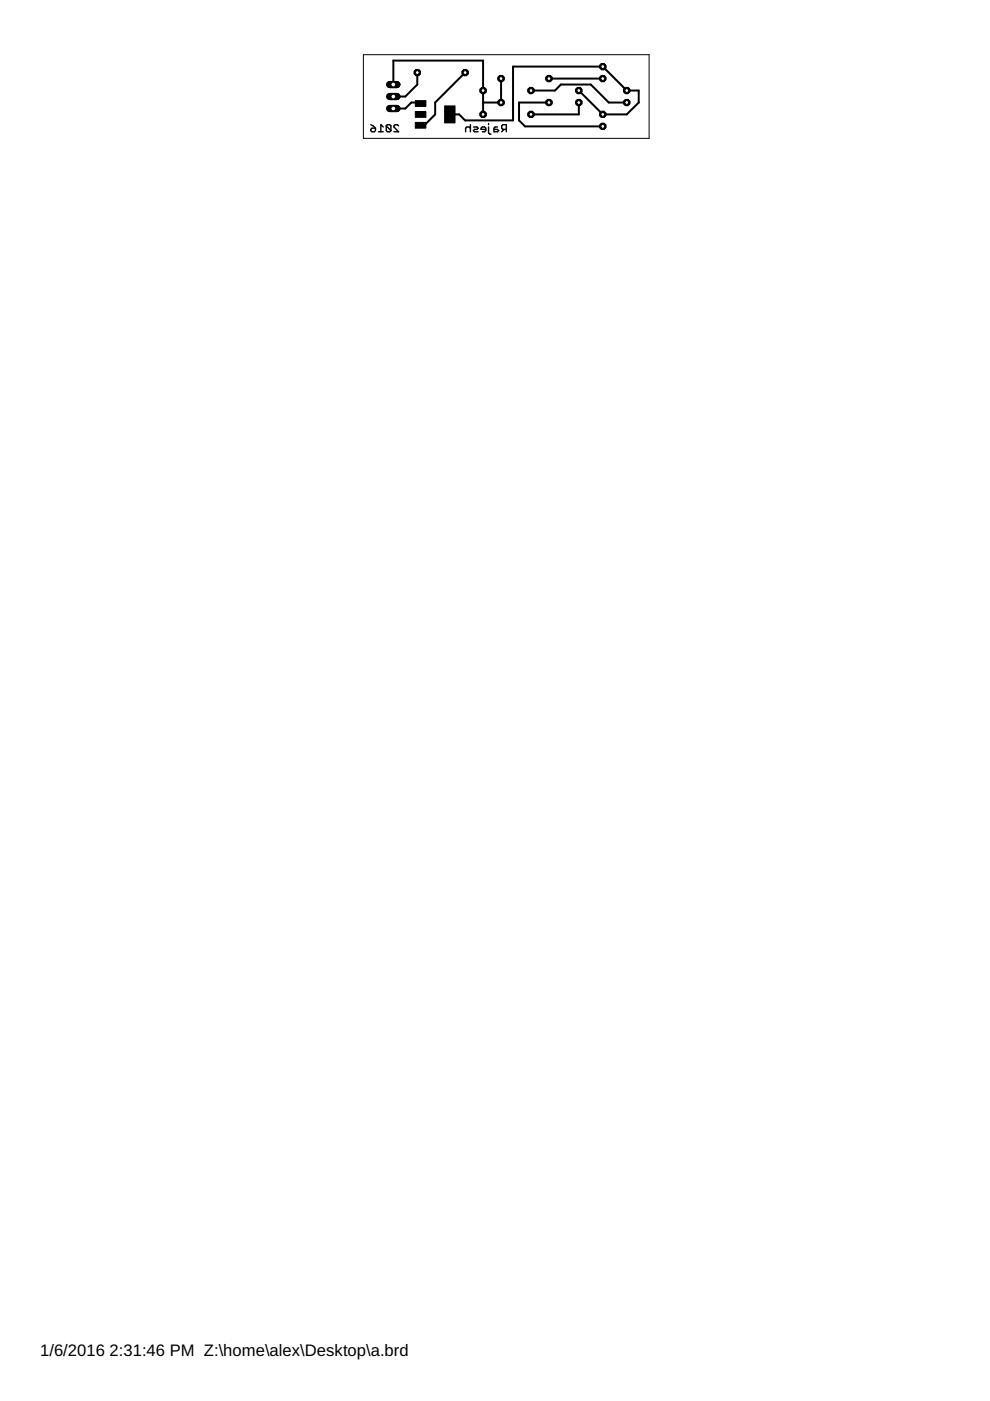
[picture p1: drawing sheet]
<svg xmlns="http://www.w3.org/2000/svg" width="210mm" height="297mm" viewBox="0 0 210 297" stroke-linecap="round" stroke-linejoin="round" font-family="sans-serif">
<defs><g id="words">
<g font-size="3.9">
<text x="8.5" y="287.5">1/6/2016</text>
<text x="23.2" y="287.5">2:31:46 PM Z:\home\alex\Desktop\a.brd</text>
</g>
</g></defs>
<g fill="none" stroke="#000" stroke-width=".3">
<path d="M78.6 26.4l1 .8M78.9 27.2h.7v.5l-.2 .2h-.5l-.3-.2v-.3zM80.2 27.9h1.1M81.3 26.9l-.5-.5v1.5M81.9 26.7l.2-.3h.5l.3 .3v1M81.9 26.7v1l.2 .2h.5l.3-.2M81.9 26.7l1 1M84.5 26.7l-.2-.3h-.5l-.3 .3v.2l1 1h-1M99.7 27.2l-.2-.3h-.5l-.3 .3v.7M99.7 26.4v1.5M100.4 26.9h.7l.3 .3-.3 .2h-.5l-.2 .3 .2 .2h.8M103 27.4h-1v-.2l.3-.3h.4l.3 .3v.5l-.3 .2h-.4"/>
<path d="M103.6 26.9v1.3l.2 .2h.3M103.6 26.2v.2M105.5 26.9h-.5l-.3 .3v.7h.8l.2-.2-.2-.3h-.8M106.9 27.4l-.5 .5M107.4 27.4h-.8l-.2-.2v-.5l.2-.3h.8v1.5"/>
</g>
<path d="M88.1 26h2.2v1.2h-2.2zM88.1 23.6h2.2v1.3h-2.2zM88.1 21.3h2.2v1.3h-2.2zM94.3 22.5h2.2v3.6h-2.2z" fill="#000" stroke="#000" stroke-width=".21"/>
<path d="M83.4 17.9v-5.1h19v11.5M88.5 15.4v2.5l-2.6 2.6h-2.5M98.6 15.4l-6.3 6.3v2.6l-2.6 2.5h-.3l-.2-.2M106.2 16.7v5h-3.8M112.6 19.2h5.1l1.2-1.3h6.4l3.8 3.8h3.8M116.4 16.7h11.4M122.7 19.2l5.1 5.1h5.1l2.5-2.6v-2.5h-2.5l-5.1-5.1h-19v11.4h-10.2l-1.3-1.2h-1.9M89.2 21.9l-.3-.2h-1.7l-1.3 1.3h-2.5M116.4 21.7h-6.4v3.8l1.3 1.3h16.5M122.7 21.7v2.6h-10.1" fill="none" stroke="#000" stroke-width=".42"/>
<path d="M82.6 23h1.6" fill="none" stroke="#000" stroke-width="1.5"/>
<circle cx="83.4" cy="23" r=".51" fill="#fff" stroke="#000" stroke-width=".21"/>
<path d="M82.6 20.5h1.6" fill="none" stroke="#000" stroke-width="1.5"/>
<circle cx="83.4" cy="20.5" r=".51" fill="#fff" stroke="#000" stroke-width=".21"/>
<path d="M82.6 17.9h1.6" fill="none" stroke="#000" stroke-width="1.5"/>
<circle cx="83.4" cy="17.9" r=".51" fill="#fff" stroke="#000" stroke-width=".21"/>
<circle cx="122.7" cy="21.7" r=".71" fill="#000" stroke="#000" stroke-width=".21"/>
<circle cx="122.7" cy="21.7" r=".4" fill="#fff" stroke="#000" stroke-width=".21"/>
<circle cx="122.7" cy="19.2" r=".71" fill="#000" stroke="#000" stroke-width=".21"/>
<circle cx="122.7" cy="19.2" r=".4" fill="#fff" stroke="#000" stroke-width=".21"/>
<circle cx="132.9" cy="21.7" r=".71" fill="#000" stroke="#000" stroke-width=".21"/>
<circle cx="132.9" cy="21.7" r=".4" fill="#fff" stroke="#000" stroke-width=".21"/>
<circle cx="132.9" cy="19.2" r=".71" fill="#000" stroke="#000" stroke-width=".21"/>
<circle cx="132.9" cy="19.2" r=".4" fill="#fff" stroke="#000" stroke-width=".21"/>
<circle cx="127.8" cy="26.8" r=".71" fill="#000" stroke="#000" stroke-width=".21"/>
<circle cx="127.8" cy="26.8" r=".4" fill="#fff" stroke="#000" stroke-width=".21"/>
<circle cx="127.8" cy="24.3" r=".71" fill="#000" stroke="#000" stroke-width=".21"/>
<circle cx="127.8" cy="24.3" r=".4" fill="#fff" stroke="#000" stroke-width=".21"/>
<circle cx="127.8" cy="16.7" r=".71" fill="#000" stroke="#000" stroke-width=".21"/>
<circle cx="127.8" cy="16.7" r=".4" fill="#fff" stroke="#000" stroke-width=".21"/>
<circle cx="127.8" cy="14.1" r=".71" fill="#000" stroke="#000" stroke-width=".21"/>
<circle cx="127.8" cy="14.1" r=".4" fill="#fff" stroke="#000" stroke-width=".21"/>
<circle cx="102.4" cy="24.3" r=".71" fill="#000" stroke="#000" stroke-width=".21"/>
<circle cx="102.4" cy="24.3" r=".4" fill="#fff" stroke="#000" stroke-width=".21"/>
<circle cx="112.6" cy="24.3" r=".71" fill="#000" stroke="#000" stroke-width=".21"/>
<circle cx="112.6" cy="24.3" r=".4" fill="#fff" stroke="#000" stroke-width=".21"/>
<circle cx="102.4" cy="19.2" r=".71" fill="#000" stroke="#000" stroke-width=".21"/>
<circle cx="102.4" cy="19.2" r=".4" fill="#fff" stroke="#000" stroke-width=".21"/>
<circle cx="112.6" cy="19.2" r=".71" fill="#000" stroke="#000" stroke-width=".21"/>
<circle cx="112.6" cy="19.2" r=".4" fill="#fff" stroke="#000" stroke-width=".21"/>
<circle cx="106.2" cy="21.7" r=".71" fill="#000" stroke="#000" stroke-width=".21"/>
<circle cx="106.2" cy="21.7" r=".4" fill="#fff" stroke="#000" stroke-width=".21"/>
<circle cx="116.4" cy="21.7" r=".71" fill="#000" stroke="#000" stroke-width=".21"/>
<circle cx="116.4" cy="21.7" r=".4" fill="#fff" stroke="#000" stroke-width=".21"/>
<circle cx="106.2" cy="16.7" r=".71" fill="#000" stroke="#000" stroke-width=".21"/>
<circle cx="106.2" cy="16.7" r=".4" fill="#fff" stroke="#000" stroke-width=".21"/>
<circle cx="116.4" cy="16.7" r=".71" fill="#000" stroke="#000" stroke-width=".21"/>
<circle cx="116.4" cy="16.7" r=".4" fill="#fff" stroke="#000" stroke-width=".21"/>
<circle cx="88.5" cy="15.4" r=".71" fill="#000" stroke="#000" stroke-width=".21"/>
<circle cx="88.5" cy="15.4" r=".4" fill="#fff" stroke="#000" stroke-width=".21"/>
<circle cx="98.6" cy="15.4" r=".71" fill="#000" stroke="#000" stroke-width=".21"/>
<circle cx="98.6" cy="15.4" r=".4" fill="#fff" stroke="#000" stroke-width=".21"/>
<path d="M82.6 23h1.6" fill="none" stroke="#000" stroke-width="1.5"/>
<circle cx="83.4" cy="23" r=".51" fill="#fff" stroke="#000" stroke-width=".21"/>
<path d="M82.6 20.5h1.6" fill="none" stroke="#000" stroke-width="1.5"/>
<circle cx="83.4" cy="20.5" r=".51" fill="#fff" stroke="#000" stroke-width=".21"/>
<path d="M82.6 17.9h1.6" fill="none" stroke="#000" stroke-width="1.5"/>
<circle cx="83.4" cy="17.9" r=".51" fill="#fff" stroke="#000" stroke-width=".21"/>
<circle cx="122.7" cy="21.7" r=".71" fill="#000" stroke="#000" stroke-width=".21"/>
<circle cx="122.7" cy="21.7" r=".4" fill="#fff" stroke="#000" stroke-width=".21"/>
<circle cx="122.7" cy="19.2" r=".71" fill="#000" stroke="#000" stroke-width=".21"/>
<circle cx="122.7" cy="19.2" r=".4" fill="#fff" stroke="#000" stroke-width=".21"/>
<circle cx="132.9" cy="21.7" r=".71" fill="#000" stroke="#000" stroke-width=".21"/>
<circle cx="132.9" cy="21.7" r=".4" fill="#fff" stroke="#000" stroke-width=".21"/>
<circle cx="132.9" cy="19.2" r=".71" fill="#000" stroke="#000" stroke-width=".21"/>
<circle cx="132.9" cy="19.2" r=".4" fill="#fff" stroke="#000" stroke-width=".21"/>
<circle cx="127.8" cy="26.8" r=".71" fill="#000" stroke="#000" stroke-width=".21"/>
<circle cx="127.8" cy="26.8" r=".4" fill="#fff" stroke="#000" stroke-width=".21"/>
<circle cx="127.8" cy="24.3" r=".71" fill="#000" stroke="#000" stroke-width=".21"/>
<circle cx="127.8" cy="24.3" r=".4" fill="#fff" stroke="#000" stroke-width=".21"/>
<circle cx="127.8" cy="16.7" r=".71" fill="#000" stroke="#000" stroke-width=".21"/>
<circle cx="127.8" cy="16.7" r=".4" fill="#fff" stroke="#000" stroke-width=".21"/>
<circle cx="127.8" cy="14.1" r=".71" fill="#000" stroke="#000" stroke-width=".21"/>
<circle cx="127.8" cy="14.1" r=".4" fill="#fff" stroke="#000" stroke-width=".21"/>
<circle cx="102.4" cy="24.3" r=".71" fill="#000" stroke="#000" stroke-width=".21"/>
<circle cx="102.4" cy="24.3" r=".4" fill="#fff" stroke="#000" stroke-width=".21"/>
<circle cx="112.6" cy="24.3" r=".71" fill="#000" stroke="#000" stroke-width=".21"/>
<circle cx="112.6" cy="24.3" r=".4" fill="#fff" stroke="#000" stroke-width=".21"/>
<circle cx="102.4" cy="19.2" r=".71" fill="#000" stroke="#000" stroke-width=".21"/>
<circle cx="102.4" cy="19.2" r=".4" fill="#fff" stroke="#000" stroke-width=".21"/>
<circle cx="112.6" cy="19.2" r=".71" fill="#000" stroke="#000" stroke-width=".21"/>
<circle cx="112.6" cy="19.2" r=".4" fill="#fff" stroke="#000" stroke-width=".21"/>
<circle cx="106.2" cy="21.7" r=".71" fill="#000" stroke="#000" stroke-width=".21"/>
<circle cx="106.2" cy="21.7" r=".4" fill="#fff" stroke="#000" stroke-width=".21"/>
<circle cx="116.4" cy="21.7" r=".71" fill="#000" stroke="#000" stroke-width=".21"/>
<circle cx="116.4" cy="21.7" r=".4" fill="#fff" stroke="#000" stroke-width=".21"/>
<circle cx="106.2" cy="16.7" r=".71" fill="#000" stroke="#000" stroke-width=".21"/>
<circle cx="106.2" cy="16.7" r=".4" fill="#fff" stroke="#000" stroke-width=".21"/>
<circle cx="116.4" cy="16.7" r=".71" fill="#000" stroke="#000" stroke-width=".21"/>
<circle cx="116.4" cy="16.7" r=".4" fill="#fff" stroke="#000" stroke-width=".21"/>
<circle cx="88.5" cy="15.4" r=".71" fill="#000" stroke="#000" stroke-width=".21"/>
<circle cx="88.5" cy="15.4" r=".4" fill="#fff" stroke="#000" stroke-width=".21"/>
<circle cx="98.6" cy="15.4" r=".71" fill="#000" stroke="#000" stroke-width=".21"/>
<circle cx="98.6" cy="15.4" r=".4" fill="#fff" stroke="#000" stroke-width=".21"/>
<path d="M77 11.6h60.6v17.7h-60.6z" fill="none" stroke="#000" stroke-width=".21"/>
<use href="#words"/>
</svg>
